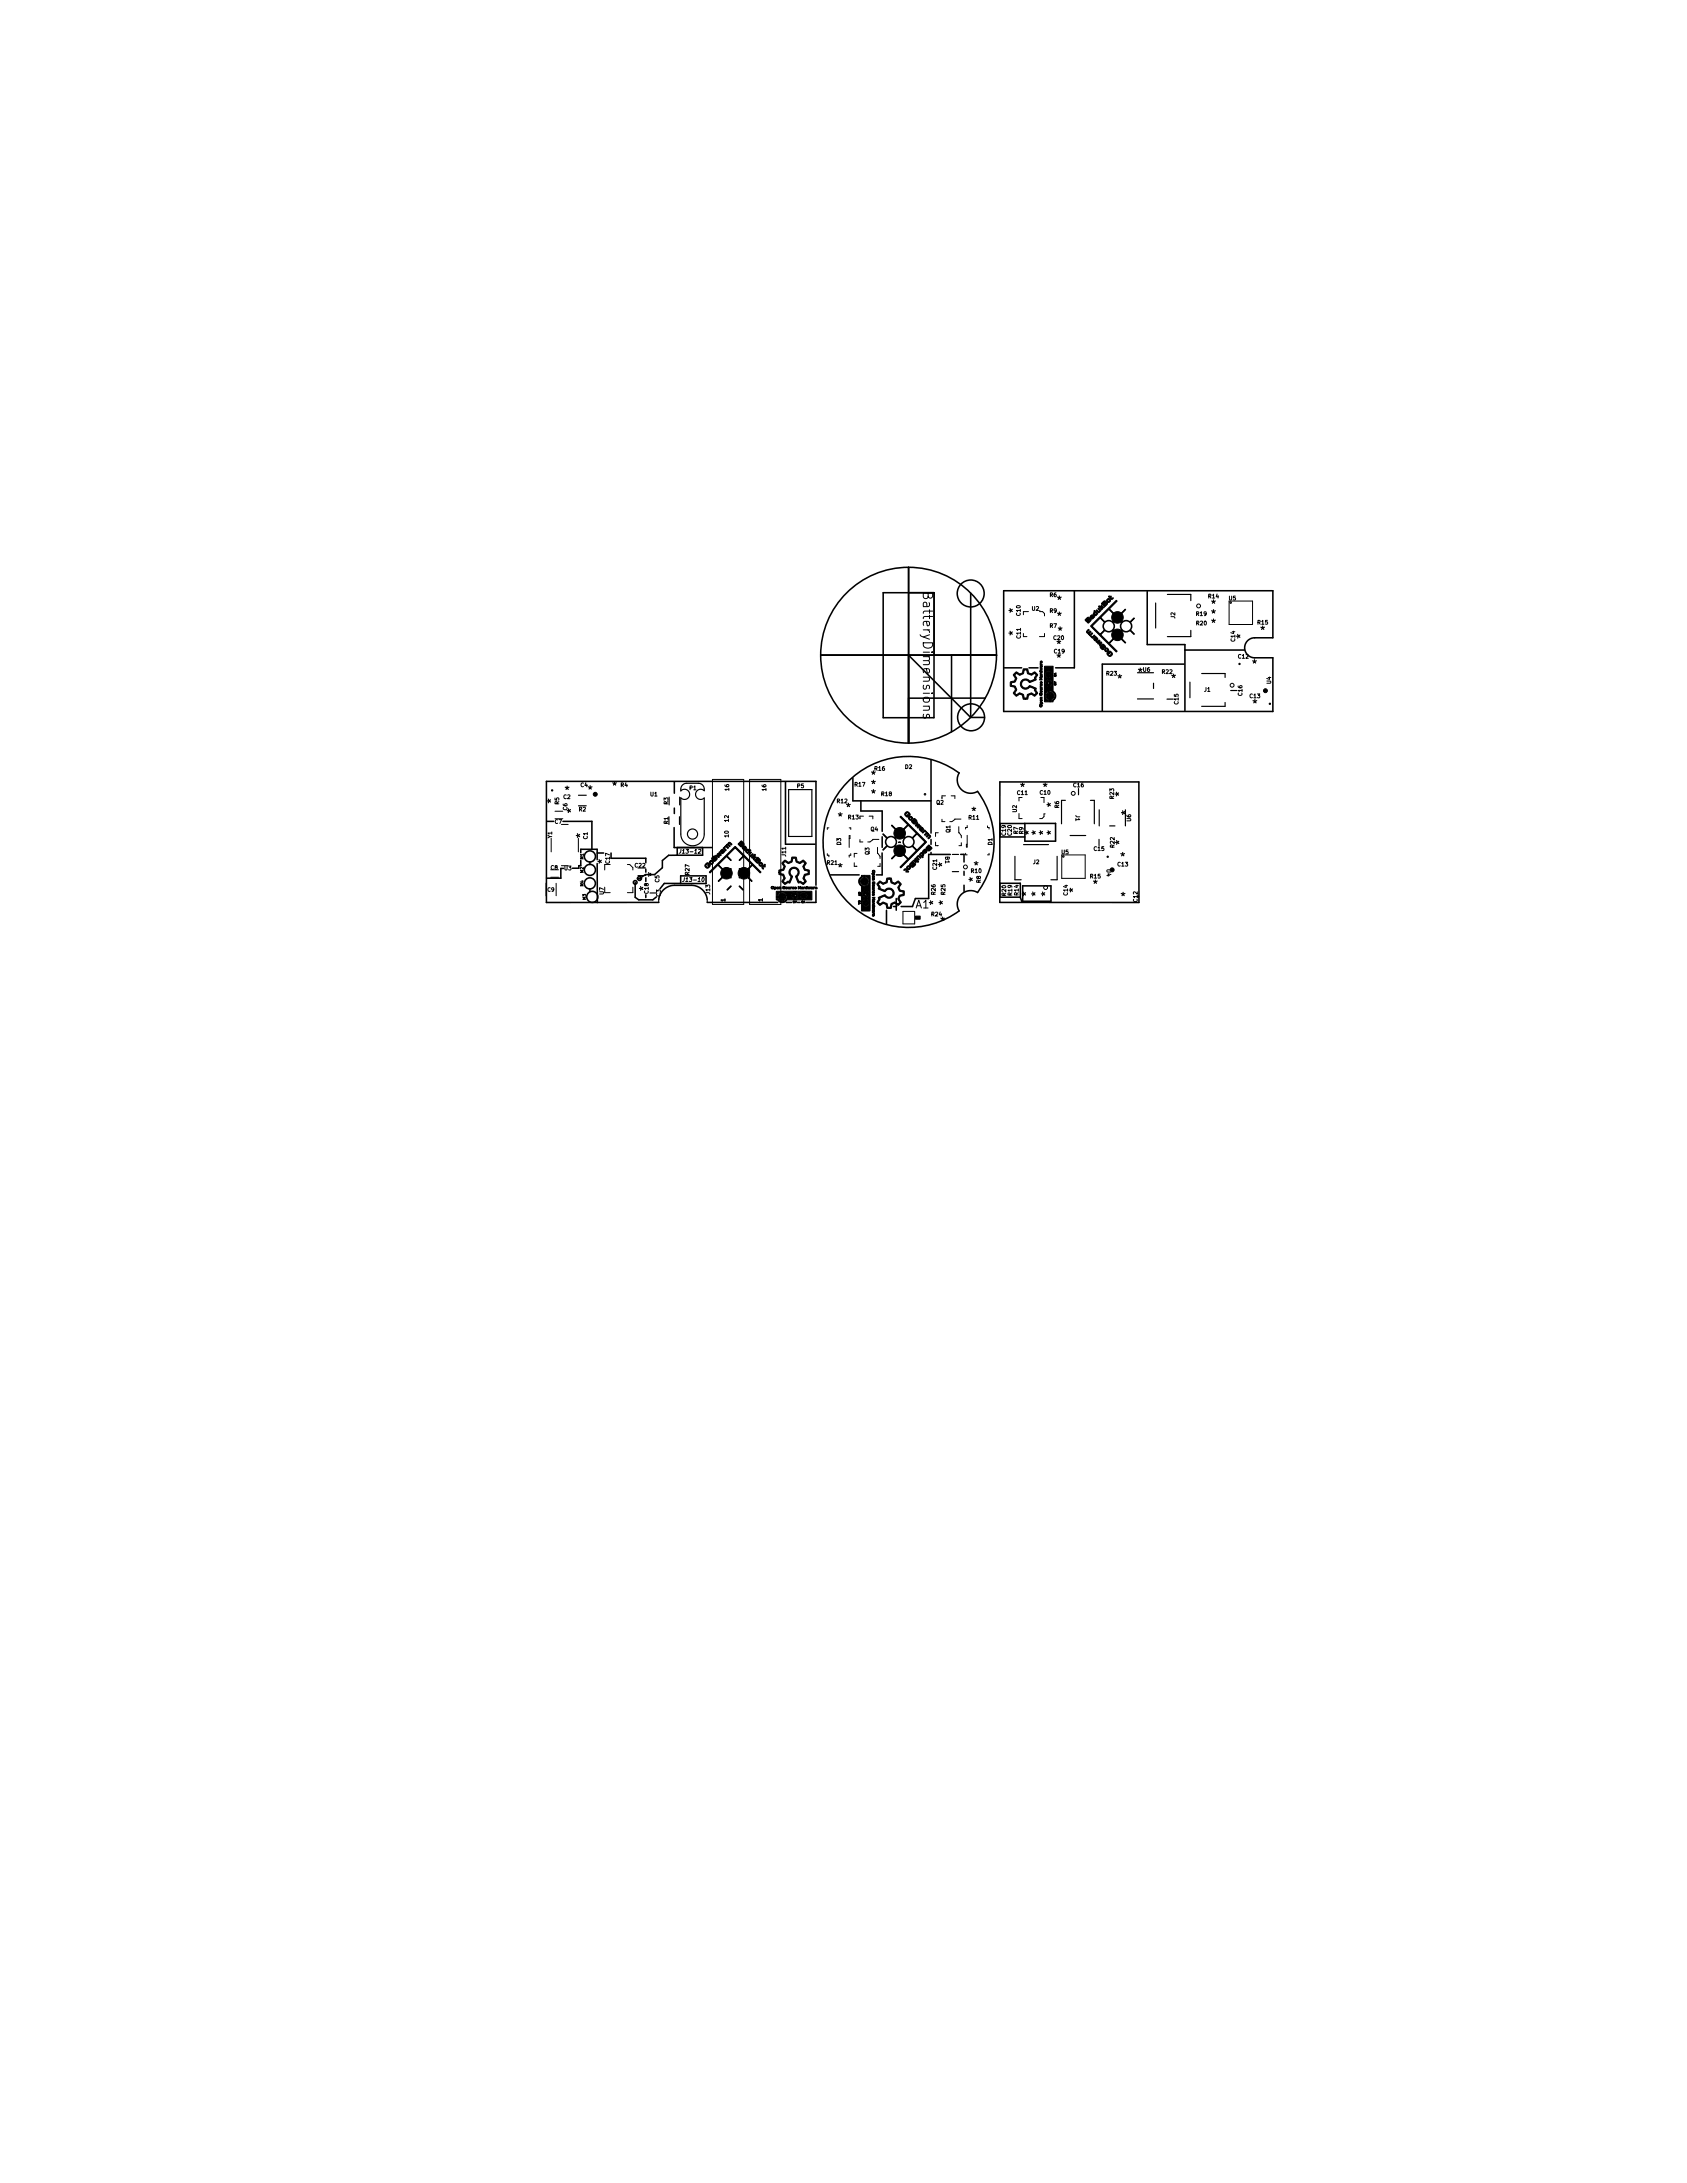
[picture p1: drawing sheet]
<svg xmlns="http://www.w3.org/2000/svg" width="216mm" height="279mm" viewBox="0 0 216 279" stroke-linecap="round" stroke-linejoin="round" font-family="sans-serif">
<defs><g id="words">
<text font-size="1.7" x="118.1" y="76.3" transform="rotate(90 118.1 76.3)">BatteryDimensions</text>
<g font-size="1.4">
<text x="135.3" y="77.3">*</text>
<text x="155" y="77.8">*</text>
<text x="130.2" y="81.3" transform="rotate(-90 130.2 81.3)">*</text>
<text x="130.2" y="78.4" transform="rotate(-90 130.2 78.4)">*</text>
<text x="135.2" y="83">*</text>
<text x="135.3" y="79.4">*</text>
<text x="135.4" y="81.3">*</text>
<text x="155" y="80.3">*</text>
<text x="155" y="79.1">*</text>
<text x="159.3" y="81.7" transform="rotate(-90 159.3 81.7)">*</text>
<text x="161.3" y="81.2">*</text>
<text x="135.2" y="84.7">*</text>
<text x="143" y="87.4">*</text>
<text x="145.7" y="86.6">*</text>
<text x="149.9" y="87.3">*</text>
<text x="160.3" y="85.5">*</text>
<text x="160.3" y="90.6">*</text>
<text x="72.3" y="101.7">*</text>
<text x="75.3" y="101.6">*</text>
<text x="78.4" y="101.1">*</text>
<text x="111.5" y="99.7">*</text>
<text x="111.5" y="100.9">*</text>
<text x="130.6" y="101.3">*</text>
<text x="133.5" y="101.3">*</text>
<text x="143.8" y="101.9" transform="rotate(-90 143.8 101.9)">*</text>
<text x="71.1" y="102.8" transform="rotate(-90 71.1 102.8)">*</text>
<text x="73.6" y="104" transform="rotate(-90 73.6 104)">*</text>
<text x="74.8" y="107.2" transform="rotate(-90 74.8 107.2)">*</text>
<text x="107.3" y="105.1">*</text>
<text x="108.3" y="103.9">*</text>
<text x="111.5" y="102.1">*</text>
<text x="124.4" y="104.4">*</text>
<text x="132.2" y="106.8" transform="rotate(-90 132.2 106.8)">*</text>
<text x="133.1" y="106.8" transform="rotate(-90 133.1 106.8)">*</text>
<text x="134" y="106.8" transform="rotate(-90 134 106.8)">*</text>
<text x="135" y="106.8" transform="rotate(-90 135 106.8)">*</text>
<text x="135" y="103.3" transform="rotate(-90 135 103.3)">*</text>
<text x="144.6" y="104.3" transform="rotate(-90 144.6 104.3)">*</text>
<text x="77.6" y="110.5" transform="rotate(-90 77.6 110.5)">*</text>
<text x="82.9" y="114" transform="rotate(-90 82.9 114)">*</text>
<text x="83.9" y="112.2" transform="rotate(-90 83.9 112.2)">*</text>
<text x="107.3" y="111.6">*</text>
<text x="121.1" y="110.9" transform="rotate(-90 121.1 110.9)">*</text>
<text x="124.7" y="111.3">*</text>
<text x="125.1" y="112.8" transform="rotate(-90 125.1 112.8)">*</text>
<text x="139.9" y="113.7">*</text>
<text x="143.4" y="110.2">*</text>
<text x="143.8" y="108.1" transform="rotate(-90 143.8 108.1)">*</text>
<text x="117.2" y="116.3">A1</text>
<text x="120" y="115.8" transform="rotate(-90 120 115.8)">*</text>
<text x="120.4" y="118.4">*</text>
<text x="121.2" y="115.8" transform="rotate(-90 121.2 115.8)">*</text>
<text x="131.9" y="114.7" transform="rotate(-90 131.9 114.7)">*</text>
<text x="133.1" y="114.7" transform="rotate(-90 133.1 114.7)">*</text>
<text x="134.3" y="114.7" transform="rotate(-90 134.3 114.7)">*</text>
<text x="137.9" y="114.2" transform="rotate(-90 137.9 114.2)">*</text>
<text x="143.5" y="115.3">*</text>
</g>
<g font-size=".7">
<text x="134.3" y="76.4">R6</text>
<text x="154.7" y="76.6">R14</text>
<text x="157.3" y="76.8">U5</text>
<text x="130.6" y="78.8" transform="rotate(-90 130.6 78.8)">C10</text>
<text x="130.6" y="81.7" transform="rotate(-90 130.6 81.7)">C11</text>
<text x="132.1" y="78.1">U2</text>
<text x="134.3" y="78.4">R9</text>
<text x="134.3" y="80.4">R7</text>
<text x="134.8" y="81.9">C20</text>
<text x="134.9" y="83.6">C19</text>
<text x="150.4" y="79.1" transform="rotate(-90 150.4 79.1)">J2</text>
<text x="153.1" y="78.8">R19</text>
<text x="153.1" y="80">R20</text>
<text x="158.1" y="82.1" transform="rotate(-90 158.1 82.1)">C14</text>
<text x="161" y="79.9">R15</text>
<text x="141.6" y="86.4">R23</text>
<text x="148.7" y="86.2">R22</text>
<text x="154.1" y="88.5">J1</text>
<text x="158.5" y="84.3">C12</text>
<text x="159" y="89" transform="rotate(-90 159 89)">C16</text>
<text x="160" y="89.3">C13</text>
<text x="162.7" y="87.5" transform="rotate(-90 162.7 87.5)">U4</text>
<text x="150.8" y="90.1" transform="rotate(-90 150.8 90.1)">C15</text>
<text x="79.4" y="100.7">R4</text>
<text x="83.2" y="101.9">U1</text>
<text x="88.3" y="101.1">P1</text>
<text x="93.3" y="101.2" transform="rotate(-90 93.3 101.2)">16</text>
<text x="98.1" y="101.2" transform="rotate(-90 98.1 101.2)">16</text>
<text x="102" y="100.8">P5</text>
<text x="109.4" y="100.7">R17</text>
<text x="111.9" y="98.6">R16</text>
<text x="112.8" y="101.9">R18</text>
<text x="115.8" y="98.4">D2</text>
<text x="130.2" y="101.7">C11</text>
<text x="133.1" y="101.7">C10</text>
<text x="137.4" y="100.7">C16</text>
<text x="70.6" y="107.3" transform="rotate(-90 70.6 107.3)">Y1</text>
<text x="71" y="105.4">C7</text>
<text x="71.6" y="103" transform="rotate(-90 71.6 103)">R5</text>
<text x="72.1" y="102.2">C2</text>
<text x="72.6" y="103.7" transform="rotate(-90 72.6 103.7)">C6</text>
<text x="74.1" y="103.8">R2</text>
<text x="75.2" y="107.4" transform="rotate(-90 75.2 107.4)">C1</text>
<text x="85.5" y="105.5" transform="rotate(-90 85.5 105.5)">R1</text>
<text x="85.5" y="103" transform="rotate(-90 85.5 103)">R3</text>
<text x="93.3" y="107.1" transform="rotate(-90 93.3 107.1)">10</text>
<text x="93.3" y="105.2" transform="rotate(-90 93.3 105.2)">12</text>
<text x="107.1" y="102.8">R12</text>
<text x="108.6" y="104.8">R13</text>
<text x="111.4" y="106.4">Q4</text>
<text x="119.8" y="103">Q2</text>
<text x="121.6" y="106.6" transform="rotate(-90 121.6 106.6)">Q1</text>
<text x="124" y="104.9">R11</text>
<text x="128.7" y="106.9" transform="rotate(-90 128.7 106.9)">C19</text>
<text x="129.5" y="106.9" transform="rotate(-90 129.5 106.9)">C20</text>
<text x="130.1" y="104" transform="rotate(-90 130.1 104)">U2</text>
<text x="130.3" y="106.7" transform="rotate(-90 130.3 106.7)">R7</text>
<text x="131" y="106.7" transform="rotate(-90 131 106.7)">R9</text>
<text x="135.5" y="103.4" transform="rotate(-90 135.5 103.4)">R6</text>
<text x="137.7" y="104.3" transform="rotate(90 137.7 104.3)">J1</text>
<text x="142.6" y="102.2" transform="rotate(-90 142.6 102.2)">R23</text>
<text x="144.7" y="105.1" transform="rotate(-90 144.7 105.1)">U6</text>
<text x="70.5" y="111.3">C8</text>
<text x="72.2" y="111.4">U3</text>
<text x="78" y="110.5" transform="rotate(-90 78 110.5)">C17</text>
<text x="81.3" y="111">C22</text>
<text x="84.4" y="112.9" transform="rotate(-90 84.4 112.9)">C5</text>
<text x="87.3" y="109.2">J13-12</text>
<text x="87.7" y="112.8">J13-10</text>
<text x="88.2" y="112" transform="rotate(-90 88.2 112)">R27</text>
<text x="100.6" y="109.6" transform="rotate(-90 100.6 109.6)">J11</text>
<text x="105.9" y="110.7">R21</text>
<text x="107.6" y="108.2" transform="rotate(-90 107.6 108.2)">D3</text>
<text x="111.2" y="109.4" transform="rotate(-90 111.2 109.4)">Q3</text>
<text x="119.9" y="111.3" transform="rotate(-90 119.9 111.3)">C21</text>
<text x="121" y="109.6" transform="rotate(90 121 109.6)">B1</text>
<text x="124.3" y="111.7">R10</text>
<text x="125.5" y="113" transform="rotate(-90 125.5 113)">R8</text>
<text x="127" y="108.2" transform="rotate(-90 127 108.2)">D1</text>
<text x="132.2" y="110.6">J2</text>
<text x="135.9" y="109.3">U5</text>
<text x="139.5" y="112.4">R15</text>
<text x="140" y="108.9">C15</text>
<text x="141.6" y="111.3" transform="rotate(90 141.6 111.3)">U4</text>
<text x="142.6" y="108.5" transform="rotate(-90 142.6 108.5)">R22</text>
<text x="143.1" y="110.9">C13</text>
<text x="70.1" y="114.1">C9</text>
<text x="77.3" y="114.5" transform="rotate(-90 77.3 114.5)">U7</text>
<text x="83" y="114.3" transform="rotate(-90 83 114.3)">C18</text>
<text x="84.5" y="114.7" transform="rotate(-90 84.5 114.7)">C3</text>
<text x="90.9" y="114.4" transform="rotate(-90 90.9 114.4)">J13</text>
<text x="92.8" y="115.4" transform="rotate(-90 92.8 115.4)">1</text>
<text x="97.6" y="115.4" transform="rotate(-90 97.6 115.4)">1</text>
<text x="119.2" y="117.3">R24</text>
<text x="119.7" y="114.5" transform="rotate(-90 119.7 114.5)">R26</text>
<text x="121" y="114.5" transform="rotate(-90 121 114.5)">R25</text>
<text x="128.8" y="114.6" transform="rotate(-90 128.8 114.6)">R20</text>
<text x="129.5" y="114.6" transform="rotate(-90 129.5 114.6)">R19</text>
<text x="130.4" y="114.6" transform="rotate(-90 130.4 114.6)">R14</text>
<text x="136.6" y="114.6" transform="rotate(-90 136.6 114.6)">C14</text>
<text x="145.6" y="115.4" transform="rotate(-90 145.6 115.4)">C12</text>
</g>
<g font-size=".5">
<text x="74.7" y="113.4" transform="rotate(-90 74.7 113.4)">M4</text>
<text x="74.7" y="111.7" transform="rotate(-90 74.7 111.7)">M2</text>
<text x="74.7" y="110" transform="rotate(-90 74.7 110)">M1</text>
<text x="75" y="115.2" transform="rotate(-90 75 115.2)">M3</text>
</g>
</g></defs>
<g fill="none" stroke="#000" stroke-width=".2">
<path d="M113 75.9h6.5v16h-6.5zM116.3 72.6v22.5M124.2 75.9v15.9M137.5 75.7v9.8h-2.4M146.8 75.7v6.8h4.8v8.5M105 83.9h22.5M108.7 99.8a10.9 10.9 0 0 1 14-.9 1.72 1.72 0 0 0 .3 2.1 1.72 1.72 0 0 0 2.1 .3 10.9 10.9 0 0 1 0 12.9 1.72 1.72 0 0 0-2.1 .3 1.72 1.72 0 0 0-.3 2.1 10.9 10.9 0 0 1-14.8-1.8 10.9 10.9 0 0 1 .8-15zM109.1 99.6v2.9h10M116.3 83.9l7.9 7.9M119.1 97.3v9.3M121.8 83.9v9.8M124.2 91.8h1.8"/>
<path d="M126.1 89.4h-9.8M128.5 85.5h2.2M131.7 85.5h1.1M151.5 85h-10.4v6M151.6 83.2h7.7M160.6 84.2h2.3v6.9h-34.5v-15.5h34.5v6h-2.3a1.28 1.28 0 0 0-1.3 1.3 1.28 1.28 0 0 0 1.3 1.3M70 105.1h.8M72 105.1h3.7v3.6M72.1 111.1h-.3v1.3h-1.8M74.3 110.1v.7h-.2v.3h-.8M74.3 109.1v-.4h2.1v1.3M75.5 110.3v.4"/>
<path d="M75.5 113.7v.4M76.4 109.2h.9M76.4 110.5v5M78.2 109.8h4.5v.6M81.3 112.9v1.9l.4 .4h1.8l.5-.4M81.6 112.5h.4M82.6 111.9l-.8 .5M82.7 112.4v.4M82.7 114.5v.4M86.3 105.9v2.6h4.8M86.3 100.1v1.4M86.3 103.4v.7"/>
<path d="M86.7 109.5h-1.1l-.8 .6v1l-1 .8M86.7 108.5h3.2v1h-3.2zM87.1 113.1v-1h3.3v1h-5.4l-.5 .7M90.5 115.1a2.05 2.05 0 0 0-2-1.8h-2.2a2.05 2.05 0 0 0-2 1.8M90.5 115.5h9M100.5 100.1v8h3.8M100.6 115.5h.7M102.1 115.5h.3M104.4 113.3v-13.3h-34.5v15.5h14.4M104.4 114v1.5h-1.2M106.3 112h3.6M110.2 102.5v1.3h2.7v2.6"/>
<path d="M112.9 109.2v2.8h-.8M112.9 107.1v1.4M113.5 116.5v1.7M114.4 116h.4M114.7 115v1.5M115.3 116h1.5M119.1 107.4v.7M119.1 109.1v.3M121.6 109.4h-2.8v5.6M122.9 109.4h.5v.9M123.4 113.3v.8M123.4 111.5v.5"/>
<path d="M128 113.1h2.6v1.7M128 100.1h17.8v15.4h-17.8zM128 113v1.8h2.6M130.6 114.8l.2 .6h3.7v-2h-3.6v2M131.2 105.4v2.3h3.9v-2.3h-7.1v1.7h3.2"/>
<circle cx="124.2" cy="76" r="1.72"/>
<circle cx="116.3" cy="83.9" r="11.2"/>
<circle cx="124.3" cy="91.8" r="1.72"/>
<circle cx="141.9" cy="80.1" r=".71"/>
<circle cx="144.1" cy="80.1" r=".71"/>
<circle cx="75.5" cy="113.1" r=".71"/>
<circle cx="75.5" cy="111.3" r=".71"/>
<circle cx="75.5" cy="109.6" r=".71"/>
<circle cx="75.8" cy="114.8" r=".71"/>
<circle cx="81.3" cy="112.9" r=".24"/>
<circle cx="81.8" cy="112.4" r=".25"/>
<circle cx="114" cy="107.8" r=".69"/>
<circle cx="116.3" cy="107.8" r=".69"/>
</g>
<g fill="none" stroke="#000" stroke-width=".15">
<path d="M147.9 77.2v3.2M149.4 76.1h3v.8M145.6 89.5h2M145.6 86.1h2M147.6 87.4v.7M149.3 89.5h.8M152.3 87.3v2M152.4 80.7v.8h-3M153.8 86.2h3v.5M156.8 89.9v.5h-3M157.5 88.4h.8M74 101.8h1"/>
<path d="M83.2 114.3h.8M84.3 115.1v.4M87 104.5v1M87 102v1M87.3 100.5l.5-.2 1.6-.1a.75 .75 0 0 1 .7 .8v.2a.65 .65 0 0 0-.9 0 .65 .65 0 0 0 0 .9 .65 .65 0 0 0 .9 0v4.6a1.5 1.5 0 0 1-1.5 1.5 1.5 1.5 0 0 1-1.5-1.5v-4.6a.65 .65 0 0 0 1 0 .65 .65 0 0 0 0-.9 .65 .65 0 0 0-1 0l.1-.4zM90.5 115.1v.4M100.9 101.1h3v6h-3zM121.9 109.4h.8M121.9 111.6h.8M129.9 109.6v3h.8M131 108.1h3.2M135.3 109.6v3h-.8"/>
<path d="M136.4 102.4h-.5v3M137 106.9h2M138 100.9v.8M139.6 102.4h.5v3M140.7 107.4v.8M140.7 103.6v2.1M142 105.7h.7M144 103.6v2.1"/>
<circle cx="158.6" cy="85" r=".08"/>
<circle cx="162.5" cy="90.1" r=".08"/>
<circle cx="70.7" cy="101.2" r=".08"/>
<circle cx="88.6" cy="106.7" r=".65"/>
<circle cx="141.8" cy="109.7" r=".08"/>
</g>
<g fill="none" stroke="#000" stroke-width=".13">
<path d="M131.6 78.3h-.6v.4M133.1 78.3h.3l.3 .2v.3M157.3 76.9h3v3h-3zM91.2 99.8h4v16h-4zM95.9 99.8h4v16h-4zM131 81.1v.4h.4M133.7 81.1v.4h-.7M147.1 85.4l-.2 .2-.1 .2 .1 .1h.2v-.2h-.3M69.9 113.1v1.6M70.5 112.3h1M70.5 107.3v1.7M71 103.8h1"/>
<path d="M71.2 113.1v1.6M71.8 105.5h.9M71.8 110.8h.9M74 107.3v1.7M74.7 100.2a.22 .22 0 0 0-.3 .3 .22 .22 0 0 0 .3 .2M77.4 110.6v.7M77.4 114.2h.7M80.3 110.6h.3l.4 .4v.3M81 113.5v.7h-.7M81.6 112.1h1M87.2 108.7l-.1 .4-.2 .1M87.6 112.3l-.1 .5h-.2"/>
<path d="M89.4 108.8l.2-.1 .1 .1-.4 .4h.3M105.9 109.3v.2h.2v.2M106.1 106h-.2v.2M108.7 107.3h.1v-.3h-.1v1.5M108.7 106h.2v.2M108.9 109.3v.2h-.2v.2M109.3 110.4v.5h.4M109.7 109.2h-.4v.5M110.1 107.5v.3h.3M110.1 104.5h.4M111.2 104.5h.5v.3M112.3 108.5v.7l.3 .4v.3"/>
<path d="M112.5 107.4h-.8l-.4 .4h-.2M112.6 110.5v.4h-.3M115 107.8h.1l-.1 .1M115.2 107.7v.1M115.2 107.8v.1M115.6 116.7h1.5v1.5h-1.5zM119.7 107.8v.4h.4M120.1 106.6h-.4v.5M120.6 104.9v.3h.3M121 101.9h-.4v.3M121.7 101.9h.5v.3M122.7 105.8v.8l.3 .4v.2"/>
<path d="M123 104.8h-.8l-.4 .4h-.2M123 107.9v.3h-.3M123.6 109.2v.2h.2M123.8 106.9v1.5h-.1v-.3h.1M123.8 105.7v.2h-.2v.2M126.4 105.7v.2h.2v.2M126.6 109.2v.2h-.2M130.4 104.1v.7h.4M130.8 102.1h-.4v.4M133.2 102.1h.4v.6M133.8 104.2h-.2v.3l-.2 .3h-.3M135.9 109.4h3v3h-3z"/>
<circle cx="153.4" cy="77.6" r=".25"/>
<circle cx="157.5" cy="77.1" r=".1"/>
<circle cx="157.7" cy="87.7" r=".25"/>
<circle cx="118.4" cy="101.7" r=".1"/>
<circle cx="123.6" cy="111" r=".25"/>
<circle cx="133.8" cy="113.6" r=".25"/>
<circle cx="136.1" cy="109.6" r=".1"/>
<circle cx="137.4" cy="101.5" r=".25"/>
</g>
<g fill="#000" stroke="#000" stroke-width=".13">
<path d="M138.9 79.3l.1-.1a.32 .32 0 0 1 .4-.1 .32 .32 0 0 1 .2 .4l-.3 .3-.1-.1 .3-.3a.1 .1 0 0 0-.1-.1 .1 .1 0 0 0-.1 .1l-.1 .1 .1 .1-.1 .1-.2-.2 .3-.3-.2 .1v.1l-.1 .1zM139.6 78.8l.2-.1 .3 .3-.4 .2 .2-.2-.2 .2-.1-.1 .2-.2-.1-.1-.1 .2zM140 78.2l.1-.1 .4 .4-.1 .2a.21 .21 0 0 1-.4 0l.1-.1 .1 .1 .1-.1-.1-.2-.1 .1v.1l-.1 .1-.1-.2 .2-.2zM140.3 78.1h.2a.13 .13 0 0 0 .1 .2 .13 .13 0 0 0 .1-.2l-.2-.2a.24 .24 0 0 1 .4 .2l-.1 .1a.24 .24 0 0 1-.3 .2 .24 .24 0 0 1-.2-.3zM140.6 77.6l.1-.1 .2 .3v-.1a.13 .13 0 0 1 0-.2 .13 .13 0 0 1 .1 0 .21 .21 0 0 0 .1 .2 .21 .21 0 0 0 .2 0l-.1 .1h-.2l.1 .2h-.1zM141 77.2l.1-.1a.26 .26 0 0 1 .2-.2 .26 .26 0 0 1 .3 .2 .26 .26 0 0 1 .1 .2 .26 .26 0 0 1-.2 .2l-.1 .2-.2-.2 .1-.1 .1 .1 .2-.2a.1 .1 0 0 0-.1-.1 .1 .1 0 0 0-.1 .1l-.2 .2-.2-.2 .1-.1 .1 .1 .2-.2-.1-.1-.3 .3zM141.7 76.7a.25 .25 0 0 1 .4 0 .25 .25 0 0 1 0 .3 .25 .25 0 0 1-.4 0l.1-.1a.11 .11 0 0 0 .2 0 .14 .14 0 0 0-.2-.2 .11 .11 0 0 0 0 .2l-.1 .1-.1-.1zM141.9 76.3h.1l.1 .1 .1-.1v.1a.13 .13 0 0 0 0 .2 .13 .13 0 0 0 .2-.1l.1 .1a.27 .27 0 0 1-.3 .1 .27 .27 0 0 1-.2-.2zM142.9 76.8l.1 .1-1 1 .5 .6a1.22 1.22 0 0 1 1-.1l.5-.4h.1l-.5 .5a.86 .86 0 0 1 0 1l-.1 .1a1.04 1.04 0 0 1-1 0h-.1v-.1a.76 .76 0 0 1 0-1l-.5-.5-1 1 .5 .6h-.1l-.5-.5-1 1 1 1.1 .5-.6 .1 .1-.5 .5 1 1.1 .5-.6a.75 .75 0 0 1 .1-.9l-.1-.1 .1-.1v.1a.87 .87 0 0 1 1 0h.1v.1a.73 .73 0 0 1 0 .9l.4 .6-.5-.5a.92 .92 0 0 1-1 .1l-.5 .5 1 1a.22 .22 0 0 1-.4-.2l-3-3.1zM144.6 79.6l.5-.5h.1l-.5 .5zM129.9 86.1l.2-.1 .4 .2 .3-.1 .1-.4a.18 .18 0 0 1 .1-.1 .18 .18 0 0 1 .2 0 .33 .33 0 0 1 .4 .1 .33 .33 0 0 1 0 .4l.4 .1 .4-.2 .4 .4-.2 .4v.2l-.6 .3a.29 .29 0 0 1-.5-.2 .51 .51 0 0 0-.7 .3 .51 .51 0 0 0 .3 .7 .51 .51 0 0 0 .7-.4l.7 .3a.15 .15 0 0 1 .1 .2 .15 .15 0 0 1 0 .1l.2 .4-.2 .3a.33 .33 0 0 1-.6-.1l-.4 .1v.2a.24 .24 0 0 1-.1 .3 .24 .24 0 0 1-.3 0v-.1l.2-.1v-.2a.49 .49 0 0 1 .5-.4l.5 .2 .1-.1a.19 .19 0 0 0 .1-.1 .19 .19 0 0 0-.1-.2l-.1-.2a.25 .25 0 0 0-.3-.3l-.3-.1-.4 .3h-.4l-.3-.3-.1-.5 .2-.3 .3-.2h.3l.4 .3 .5-.2a.17 .17 0 0 0 .1-.1 .17 .17 0 0 0 0-.2l.2-.3-.2-.2-.4 .2-.5-.2-.1-.3a.23 .23 0 0 0-.3-.1 .23 .23 0 0 0-.1 .3l-.1 .1-.4 .2h-.1a.28 .28 0 0 0-.3-.2 .28 .28 0 0 0-.2 .2l.2 .4-.1 .3a.39 .39 0 0 1-.4 .3 .23 .23 0 0 0-.2 .3 .23 .23 0 0 0 .4 .1h.1l.2 .5-.2 .4a.35 .35 0 0 0 .6 0l.5 .2 .1 .4 .1 .1v.1h-.2l-.1-.2a.4 .4 0 0 0-.4-.5l-.4 .3-.4-.3v-.1l.2-.5-.1-.2-.3-.1a.23 .23 0 0 1-.2-.1 .23 .23 0 0 1 0-.3v-.2l.5-.1 .1-.1 .1-.3-.3-.4zM133.1 90.2a.18 .18 0 0 1 .3 0 .18 .18 0 0 1-.2 .3v-.1a.1 .1 0 0 0 .1-.1 .11 .11 0 0 0-.2-.1 .11 .11 0 0 0 .1 .2v.1l-.1-.1z"/>
<path d="M133.1 86.7h.3l-.2 .1v.1l.2 .1h-.3l.1-.1v-.1zM133.1 88.7v.2a.15 .15 0 0 1 .1-.2 .15 .15 0 0 1 .2 .1 .15 .15 0 0 1-.1 .2v-.2a.14 .14 0 0 1-.1 .2 .14 .14 0 0 1-.2-.1 .14 .14 0 0 1 .1-.2zM133.2 89.2h.2l-.2 .1 .2 .2h-.3zM133.1 85.4l.3 .1-.2 .1 .2 .1-.3 .1 .2-.1-.2-.1 .2-.1zM133.1 84.9l.3 .2h-.3zM133.1 86.1l.3 .2h-.3zM133.1 87.8l.3 .2h-.3zM133.2 85.2l.2-.1-.1 .3v-.2v.2l-.1-.2-.1 .2zM133.1 89.9l.2-.1 .1 .3h-.2v-.1h.1l-.1-.1-.1 .2zM133.1 86.4h.3l-.1 .2v-.1v.2l-.1-.2v.1zM133.2 87.3h.1v.1v-.1a.1 .1 0 0 1 .1 .1 .1 .1 0 0 1-.2 0v-.1v.2l-.1-.1zM133.2 84.6h.1v.2v-.1a.12 .12 0 0 1 .1 .1 .12 .12 0 0 1-.2 .1v-.2v.2l-.1-.1z"/>
<path d="M133.1 87.6l.1 .1h.1v-.1a.11 .11 0 0 1 .1 .1 .11 .11 0 0 1-.1 .1 .14 .14 0 0 1-.2-.1 .14 .14 0 0 1 0-.1zM133.1 88.1h.3a.13 .13 0 0 1-.1 .2 .13 .13 0 0 1-.2 0l.2-.1zM133.2 88.4h.1v.2v-.1h-.1l.1 .1h-.1zM133.2 89.6l.1-.1v.2v-.1a.12 .12 0 0 1 .1 .1 .12 .12 0 0 1-.2 .1zM133 85.9h.4v.2h-.1v-.1l-.1-.1 .1 .2h-.1zM133.7 85.3h1.1v3.2l.3 .3v.3l-.1 .3-.2 .3v.1h-.4v-.1l.3-.1 .3-.3a.61 .61 0 0 0-.2-.7 .61 .61 0 0 0-.6-.1v-.6l.4-.2 .1-.3-.2-.3-.3-.1v-.2l.3-.2 .2-.3-.2-.4h-.4a.45 .45 0 0 0-.3 .5 .45 .45 0 0 0 .4 .4v.2l-.3 .1-.1 .3a.44 .44 0 0 0 .4 .5v.6h-.1a.6 .6 0 0 0-.1 1l.4 .2v.1h-.7zM134 87.2l.3-.1 .2 .1 .1 .4-.3 .2v-.3h.2v-.1l-.3-.1a.13 .13 0 0 0-.2 .1 .13 .13 0 0 0 .1 .1h.2v.3l-.3-.1v-.3h-.1l.1 .3-.1-.1-.1-.2zM133.9 86.1l.1-.1a.37 .37 0 0 1 .6 .3 .37 .37 0 0 1-.4 .4v-.2v-.1a.11 .11 0 0 1-.2-.1 .11 .11 0 0 1 .2-.1l.2 .1-.1 .2a.19 .19 0 0 0 .2-.2 .19 .19 0 0 0-.2-.2l-.3 .2 .2 .4-.3-.2zM134 88.7a.5 .5 0 0 1 .8 .2 .5 .5 0 0 1-.4 .7v-.2a.16 .16 0 0 0 .2-.1 .16 .16 0 0 0-.1-.2v.2h-.1v-.3l.2-.1v-.1h-.1a.11 .11 0 0 1-.1 .1 .11 .11 0 0 1-.1 0 .11 .11 0 0 1 0-.2 .18 .18 0 0 0-.1 .2 .18 .18 0 0 0 .2 .1v.3h-.1v-.2l-.1 .1 .2 .2v.2l-.3-.1-.2-.3v-.2zM134.9 87.5a.13 .13 0 0 1 .2-.1 .13 .13 0 0 1 .1 .2v.1h-.2l.1-.2-.1 .2v-.2v.2h-.1zM134.9 86.4l.1 .1v-.1h.1v.2v-.2a.11 .11 0 0 1-.1 .2 .1 .1 0 0 1-.1-.1 .1 .1 0 0 1 0-.1zM134.9 87.2l.3 .1-.3 .1 .1-.1z"/>
<path d="M134.9 86.2l.3-.1v.3l-.1-.1v-.1h-.1l.1 .1zM139.3 80.6v-.1a.22 .22 0 0 1-.1 .4l.1 .1 .2-.2 .1 .1-.1 .1a.1 .1 0 0 0-.1 .1 .1 .1 0 0 0 .1 .1l.2-.2 .1 .1-.3 .3-.2-.3a.26 .26 0 0 1-.3-.3 .26 .26 0 0 1 .3-.2zM139.6 81.4l.2 .1 .2-.2 .1 .1-.3 .3zM140.1 81.5h.1l.1 .1a.18 .18 0 0 1 .2 .2 .18 .18 0 0 1-.2 .1l.1-.2-.2-.1 .1 .2h-.2l.2 .2a.25 .25 0 0 1-.3-.2 .25 .25 0 0 1 .1-.3zM140.3 82.1l.4-.2a.15 .15 0 0 1 .1 .2 .15 .15 0 0 1-.1 .1v.1a.17 .17 0 0 1 .3-.1 .17 .17 0 0 1-.1 .3l-.1 .2a.18 .18 0 0 1-.1-.2 .18 .18 0 0 1 .1-.2 .16 .16 0 0 1-.3 .1 .16 .16 0 0 1 .1-.3l-.2 .1zM141 82.5a.33 .33 0 0 1 .4 .1 .33 .33 0 0 1 0 .3l-.2-.3-.1 .1a.26 .26 0 0 1 .2 .2 .26 .26 0 0 1-.2 .2 .3 .3 0 0 1-.2-.4l.2 .3-.1-.4zM141.4 83a.25 .25 0 0 1 .4 0 .25 .25 0 0 1 0 .3 .25 .25 0 0 1-.4 0h.2a.14 .14 0 0 0 .2-.2 .14 .14 0 0 0-.2-.1 .14 .14 0 0 0-.1 .2v.1a.12 .12 0 0 1-.1-.1 .12 .12 0 0 1 0-.1zM141.8 83.4a.35 .35 0 0 1 .5 .2 .35 .35 0 0 1-.2 .4 .35 .35 0 0 1-.4-.3v-.1a.12 .12 0 0 1 .1 0 .12 .12 0 0 1 .1 .2 .2 .2 0 0 0 .2 .1 .2 .2 0 0 0 .1-.3 .2 .2 0 0 0-.2-.1v.1v.1zM144.6 80.7l.6 .4-.1 .1zM90.3 110.5l.3-.1a.12 .12 0 0 1 0 .2 .12 .12 0 0 1-.1 0 .2 .2 0 0 0-.1 .3 .2 .2 0 0 0 .2 .1 .2 .2 0 0 0 .1-.3l-.1 .1v-.1a.19 .19 0 0 1 .3-.1 .19 .19 0 0 1-.1 .3 .32 .32 0 0 1-.5 .1 .32 .32 0 0 1 0-.5zM90.9 110.2v.2a.14 .14 0 0 0 .2 .1 .14 .14 0 0 0 .1-.2 .14 .14 0 0 0-.2 0 .12 .12 0 0 1 0-.2 .12 .12 0 0 1 .2 .1 .25 .25 0 0 1 .1 .3 .25 .25 0 0 1-.4 .1 .25 .25 0 0 1 0-.4zM91.2 109.7l.2-.1a.1 .1 0 0 1 .1 0 .1 .1 0 0 1 0 .1 .1 .1 0 0 1-.1 0l-.2 .1 .1 .1a.27 .27 0 0 1 .2-.2 .27 .27 0 0 1 .3 .2l-.2 .2a.15 .15 0 0 1-.1 .2 .15 .15 0 0 1-.2-.2l.3-.1v-.1a.28 .28 0 0 1-.5 0z"/>
<path d="M91.8 109.3h.3l-.1-.2 .1-.1 .2 .4a.15 .15 0 0 1-.1 .1 .15 .15 0 0 1-.2-.1 .17 .17 0 0 1 0 .3 .17 .17 0 0 1-.2 0l-.2-.1a.17 .17 0 0 1 .1-.2 .17 .17 0 0 1 .2 .2zM92.3 108.8a.27 .27 0 0 1 .3 0 .27 .27 0 0 1 .1 .2 .18 .18 0 0 1-.2 .3 .18 .18 0 0 1-.2-.3l.2 .1 .1-.1-.2 .1v-.3l-.2 .2zM92.7 108.3l.1 .1-.1 .2 .2 .2a.31 .31 0 0 1-.4-.2zM93.3 113.6l.2-.2h.1l-.5 .5h-.1zM93.2 107.9a.27 .27 0 0 1 .4 .2 .17 .17 0 0 0-.2-.1 .17 .17 0 0 0-.1 0l.2 .3-.1 .1-.2-.2a.1 .1 0 0 0-.1 0 .1 .1 0 0 0-.1 .1l.2 .2v.1l-.4-.3 .4-.3zM94.7 107.7l.3 .4 .1-.2-.4-.2 .2-.1 .1 .2a.32 .32 0 0 1 .2 .4 .32 .32 0 0 1-.5 .1l-.2-.2v-.1l.3 .3a.1 .1 0 0 0 .1-.1 .1 .1 0 0 0-.1-.1v-.1l-.2 .1-.1-.1zM94.6 113.4l.5 .5zM95 108.4l.3 .3-.3-.3h.2l.2 .2v-.1l-.2-.2a.26 .26 0 0 1 .3 .2 .26 .26 0 0 1-.3 .3l-.2-.2zM95.5 108.8l.1 .1v.1l.1 .1 .1-.2-.1-.1-.1 .1-.1-.1 .1-.1 .5 .1-.4 .5-.1-.2a.21 .21 0 0 1-.1-.3zM96 109.1l.1-.1 .1 .1-.1 .1a.13 .13 0 0 0-.1 .1 .13 .13 0 0 0 .1 .2l.3-.2a.24 .24 0 0 1-.3 .3v.1l-.1-.2a.21 .21 0 0 1-.2-.1 .21 .21 0 0 1 .2-.3zM96.5 109.5l.1-.2 .1 .1-.2 .3a.13 .13 0 0 1 .2-.1 .13 .13 0 0 1 .1 .2 .21 .21 0 0 0-.3 0 .21 .21 0 0 0 0 .3l-.1-.1v-.3l-.1 .1h-.1zM96.7 109.9l.1 .2-.1 .1 .2 .1a.1 .1 0 0 0 .1-.1 .1 .1 0 0 0-.1-.1l-.2-.2 .2-.1 .1 .1-.1 .1 .2 .2 .1-.1-.3-.3 .1-.1 .1 .2a.26 .26 0 0 1 .2 .2 .26 .26 0 0 1-.1 .2 .26 .26 0 0 1-.3 .2 .26 .26 0 0 1-.2-.2l-.1-.2z"/>
<path d="M91.4 111l2.7-2.7 3.3 3.3-.1 .1-1-1-.5 .6a1.22 1.22 0 0 1 0 1l.5 .5h-.1l-.5-.5a.86 .86 0 0 1-1 .1l-.1-.1a1.04 1.04 0 0 1 0-1.1v-.1l.1 .1a.76 .76 0 0 1 1 0l.5-.5-1-1.1-.6 .6v-.1l.5-.5-1-1.1-1 1 .5 .6-.1 .1-.5-.6-1.1 1.1 .6 .5a.75 .75 0 0 1 1 0v-.1l.1 .1-.1 .1a.87 .87 0 0 1 .1 1l-.1 .1-.1-.1a.73 .73 0 0 1-.9 0l-.6 .5 .5-.5a.92 .92 0 0 1 0-1.1l-.5-.5-1 1a.22 .22 0 0 1 .1-.3zM97.2 110.5a.26 .26 0 0 1 .4 .1 .26 .26 0 0 1-.3 .3 .26 .26 0 0 1-.1-.4l.1 .1a.11 .11 0 0 0 .1 .1 .11 .11 0 0 0 .1-.1 .11 .11 0 0 0-.2-.1zM97.8 110.7l.1-.1 .1 .1-.1 .1v.1v.1a.13 .13 0 0 0-.2 0 .13 .13 0 0 0 0 .2h-.1a.27 .27 0 0 1-.1-.3 .27 .27 0 0 1 .2-.2zM98.7 113.5a.19 .19 0 0 1 .3 0 .19 .19 0 0 1-.1 .3 .19 .19 0 0 1-.2-.2h.1a.1 .1 0 0 0 .1 .1 .1 .1 0 0 0 0-.2 .1 .1 0 0 0-.1 .1h-.1zM99.1 113.5h.1a.14 .14 0 0 1 .2 .2 .13 .13 0 0 1-.2 .1h-.1v-.2l.1 .1 .1-.1zM99.4 113.6a.11 .11 0 0 1 .2-.1 .11 .11 0 0 1 0 .2h-.1h.1a.12 .12 0 0 1-.1 .1 .12 .12 0 0 1-.1-.2h.2h-.2zM99.7 113.5l.1 .1a.12 .12 0 0 1 .1 0 .12 .12 0 0 1 0 .2l-.1-.2-.1 .2zM99.8 114.4l.3-.1a.5 .5 0 0 1 .5 .5 .5 .5 0 0 1-.5 .5 .5 .5 0 0 1-.5-.5h.2a.16 .16 0 0 0 .1 .2 .16 .16 0 0 0 .2-.1h-.2v-.1h.2l.2 .2h.1v-.1a.11 .11 0 0 1-.2-.1 .11 .11 0 0 1 .1-.1 .11 .11 0 0 1 .1 0h.1a.18 .18 0 0 0-.2-.1 .18 .18 0 0 0-.2 .2h-.2v-.1h.2l-.2-.1-.1 .2h-.2zM100.2 113.5a.14 .14 0 0 1 .2-.1 .14 .14 0 0 1 .1 .2h-.2a.15 .15 0 0 1 .2 0 .15 .15 0 0 1-.2 .2 .15 .15 0 0 1-.1-.1h.2l-.2-.1zM100.6 113.6a.14 .14 0 0 1 .2 0 .14 .14 0 0 1-.1 .2 .14 .14 0 0 1-.2-.1h.2v-.1l-.2 .1zM100.9 113.5l.1 .2 .1-.2v.3h-.1a.14 .14 0 0 1-.2-.1 .14 .14 0 0 1 .1-.2zM101.2 113.5h.2l-.2 .3z"/>
<path d="M101.4 113.6h.2l-.1 .1h.1a.11 .11 0 0 1-.1 .1 .11 .11 0 0 1-.1-.1zM101.5 115.3h.2a.13 .13 0 0 1 0 .2 .13 .13 0 0 1-.1 .1h-.1v-.2l.2 .1-.2-.1h.1h-.1zM100.4 110.1h.1l.4 .2 .3-.1 .1-.3a.23 .23 0 0 1 .1-.2 .23 .23 0 0 1 .3 0h.2l.1 .5 .3 .2 .4-.3h.2l.3 .4-.3 .4 .1 .3 .5 .1a.19 .19 0 0 1 .1 .2 .19 .19 0 0 1 0 .1 .33 .33 0 0 1-.1 .4 .33 .33 0 0 1-.4 0l-.2 .4 .3 .4-.4 .4-.4-.2h-.2l-.3-.6a.29 .29 0 0 1 .1-.5 .51 .51 0 0 0-.2-.7 .51 .51 0 0 0-.7 .3 .51 .51 0 0 0 .3 .7l-.3 .7a.15 .15 0 0 1-.1 .1 .15 .15 0 0 1-.1 0l-.5 .2-.2-.2a.33 .33 0 0 1 .1-.5l-.1-.4-.2-.1a.26 .26 0 0 1-.3-.1 .26 .26 0 0 1 0-.3h.1v.2h.3a.49 .49 0 0 1 .4 .5l-.2 .5v.1a.19 .19 0 0 0 .2 .1 .19 .19 0 0 0 .2-.1l.2-.1a.25 .25 0 0 0 .3-.3v-.3l-.2-.4v-.4l.3-.3 .5-.1 .3 .2 .2 .3v.3l-.3 .4 .2 .5a.17 .17 0 0 0 .1 .1 .17 .17 0 0 0 .2 0l.3 .2 .2-.2-.2-.4 .1-.5 .3-.1a.23 .23 0 0 0 .2-.3 .23 .23 0 0 0-.3-.1h-.2l-.2-.5 .1-.1a.28 .28 0 0 0 .2-.3 .28 .28 0 0 0-.2-.2l-.4 .2-.3-.1a.58 .58 0 0 1-.3-.5l-.1-.1a.34 .34 0 0 0-.3 .5l-.5 .2-.4-.2a.35 .35 0 0 0 0 .6l-.2 .5-.5 .1v.1h-.1v-.2l.2-.1a.4 .4 0 0 0 .4-.4l-.2-.4zM101.5 114.3h.4l.2 .2v.2l-.2 .2-.2 .1-.1-.1-.2-.2h.3v.2h.1l.1-.3a.13 .13 0 0 0-.1-.2 .13 .13 0 0 0-.2 .1v.2h-.2l.1-.3h.3v-.1l-.3 .1zM101.7 113.6a.11 .11 0 0 1 .2-.1 .11 .11 0 0 1 0 .2h-.2h.2a.1 .1 0 0 1-.1 .1 .11 .11 0 0 1-.1-.2h.1zM99.4 114.1h4.5v1.1h-3.2l-.3 .3h-.4l-.2-.1-.3-.2h-.2v-.4h.2l.1 .3 .3 .3a.61 .61 0 0 0 .6-.2 .61 .61 0 0 0 .2-.6h.6l.2 .4 .2 .1 .4-.1 .1-.4h.2l.1 .3 .4 .2 .3-.2 .1-.4a.45 .45 0 0 0-.5-.3 .45 .45 0 0 0-.4 .4h-.2l-.1-.3-.3-.1a.44 .44 0 0 0-.5 .4h-.6a.6 .6 0 0 0-1-.2l-.2 .4h-.2zM101.7 115.3l.1 .1 .2-.1-.1 .3zM102.2 113.5v.1h.2l.1-.1v.3l-.1-.2h-.2l-.1 .2zM102.5 113.6a.15 .15 0 0 1 .3 0 .15 .15 0 0 1-.1 .2 .15 .15 0 0 1-.2-.1h.2h-.2l.2-.1zM102.6 115.3h.2l-.2 .1 .2 .1h-.2h.1zM102.6 114.4l.3-.1 .3 .1a.37 .37 0 0 1-.3 .6 .37 .37 0 0 1-.4-.4h.2h.1a.11 .11 0 0 1 .1-.2 .11 .11 0 0 1 .1 .2l-.1 .2-.2-.1a.19 .19 0 0 0 .2 .2 .19 .19 0 0 0 .2-.2l-.2-.3-.4 .2zM102.9 115.3l.2 .3h-.3v-.1h.2l-.1-.1-.1 .1z"/>
<path d="M102.8 113.5h.2l-.1 .3zM103.1 113.6l.2-.1v.3h-.2v-.1h.1v-.1l-.1 .1zM103.4 113.5l.1 .2 .1-.2v.2l.2-.2-.2 .3v-.2l-.2 .2zM103.8 113.5a.15 .15 0 0 1 .2 .1 .15 .15 0 0 1 0 .2 .15 .15 0 0 1-.2-.1h.2h-.2l.2-.1zM104.1 113.5h.2l-.1 .3zM104.3 113.6h.2l.1 .1h-.2h.1a.12 .12 0 0 1-.1 .1 .12 .12 0 0 1-.1-.2h.2h-.2zM109.9 115.5h.1v.2v-.1v-.1l.1 .1-.2 .1zM109.9 114.5l.2-.1-.1 .1 .1 .2zM109.9 115.3v.1a.1 .1 0 0 1 .1-.1 .1 .1 0 0 1 .1 0 .11 .11 0 0 1-.1 .2l.1-.2-.1 .2h-.1zM109.9 114.2h.1l-.1 .2 .1-.2v.1v-.1h.1v.2a.13 .13 0 0 1-.2 0 .13 .13 0 0 1 0-.1zM110.3 112.5l.3-.2v.2a.16 .16 0 0 0-.2 .1 .16 .16 0 0 0 .2 .2l-.1-.2h.1v.2l-.2 .1 .1 .2h.1a.11 .11 0 0 1 0-.2 .11 .11 0 0 1 .1 .1 .11 .11 0 0 1 0 .1 .18 .18 0 0 0 .1-.2 .18 .18 0 0 0-.2-.1v-.2h.1v.2l.1-.2-.2-.1v-.2l.4 .2 .1 .3a.5 .5 0 0 1-.6 .5 .5 .5 0 0 1-.2-.8zM110.5 115.3l.4-.1-.1 .2 .1 .1a.1 .1 0 0 1 .1 .1 .11 .11 0 0 1-.2 .1l-.1-.1v-.2a.19 .19 0 0 0-.2 .2 .19 .19 0 0 0 .2 .2l.3-.2-.1-.4 .2 .1 .1 .2-.1 .2-.1 .2a.37 .37 0 0 1-.5-.1 .37 .37 0 0 1 0-.5z"/>
<path d="M110.5 114.2l.2-.1v.3h-.2v.1l.3 .1a.13 .13 0 0 0 .2-.1 .13 .13 0 0 0-.1-.2h-.2v-.2l.3 .1v.3h.1l-.1-.3 .2 .3-.2 .3h-.3l-.2-.3zM110.2 112h.4v.2l-.3 .1-.2 .3a.61 .61 0 0 0 .7 .8v.6l-.3 .2-.1 .2 .1 .4 .3 .1v.2l-.3 .1-.1 .4 .2 .3 .3 .1a.45 .45 0 0 0 .4-.5 .45 .45 0 0 0-.5-.4v-.2l.3-.1 .2-.3a.44 .44 0 0 0-.5-.5v-.6h.1a.6 .6 0 0 0 .1-1.1l-.4-.1v-.2l.8 .1v4.5h-1.2v-3.2l-.2-.3-.1-.3 .1-.3 .2-.3zM111.7 115.8l.1-.1-.1 .2h.1v-.2v.1l.2 .2h-.3zM111.7 113.2h.1l-.1 .2h.1v-.2a.14 .14 0 0 1 .1 .2 .14 .14 0 0 1-.2 .1 .15 .15 0 0 1 0-.3zM111.7 112.1h.1v.2v-.2a.12 .12 0 0 1 .1 .1 .12 .12 0 0 1-.2 .1v-.1v.1h-.1zM111.7 114.1a.13 .13 0 0 1 .2 0 .13 .13 0 0 1-.1 .2v-.1h-.1v.1a.11 .11 0 0 1-.1-.1 .11 .11 0 0 1 .1-.1zM111.7 113.6l.2-.1-.2 .2 .2 .1h-.3zM111.7 117h.1v.2v-.2a.12 .12 0 0 1 .1 .2 .12 .12 0 0 1-.2 0v-.1v.2v-.1zM111.7 114.4h.1v.1v-.1a.12 .12 0 0 1 .1 .1 .12 .12 0 0 1-.2 .1v-.2v.2zM111.7 115.2l.1 .2v-.2v.2v-.2a.13 .13 0 0 1 .1 .2 .13 .13 0 0 1-.2 0 .13 .13 0 0 1 0-.2zM111.6 111.8h.2v.1h-.1v.1l.1-.1v-.1l.1 .1a.13 .13 0 0 1-.1 .2 .14 .14 0 0 1-.2-.2zM111.6 115.5h.3v.2z"/>
<path d="M111.6 113.9h.3v.2zM111.6 116.8h.3v.2zM111.7 116.1h.2l-.1 .1 .1 .1h-.1l.1 .2-.2-.1 .1-.2zM111.7 116.5v.2v-.2l.1 .2 .1-.2a.15 .15 0 0 1 0 .2 .15 .15 0 0 1-.2 0 .15 .15 0 0 1 0-.2zM111.6 112.4h.3v.1a.12 .12 0 0 1-.1 .1 .12 .12 0 0 1-.1 0l.1-.1zM111.7 112.9h.1l-.1 .2 .1-.1a.14 .14 0 0 1 0-.1 .14 .14 0 0 1 .2 0 .14 .14 0 0 1 0 .2l-.1 .1v-.2a.14 .14 0 0 1-.1 .1 .14 .14 0 0 1-.1 0zM111.7 114.8h.3l-.1 .1v.2l.1 .1h-.3l.1-.1v-.2zM111.7 111.4h.1v.1a.1 .1 0 0 0-.1 .1 .1 .1 0 0 0 .2 0 .1 .1 0 0 0-.1-.1v-.1a.18 .18 0 0 1 .2 .2 .18 .18 0 0 1-.3 .1 .18 .18 0 0 1 0-.3zM113.3 108.4l.2-.1-.5 .5zM113 106.7l.5 .5v.1zM114.1 105.6l.6 .5a.92 .92 0 0 1 1 0l.5-.5-1-1.1a.22 .22 0 0 1 .3 .2l3.1 3.1-3.3 3.3-.1-.1 1-1-.6-.6a1.22 1.22 0 0 1-1 .1l-.5 .5v-.1l.5-.5a.86 .86 0 0 1-.1-1l.1-.1a1.04 1.04 0 0 1 1.1 0h.1l-.1 .1a.76 .76 0 0 1 0 1l.5 .5 1.1-1-.6-.6h.1l.5 .5 1.1-1-1-1.1-.6 .6-.1-.1 .6-.5-1.1-1.1-.5 .6a.75 .75 0 0 1 0 .9l.1 .1-.1 .1-.1-.1a.87 .87 0 0 1-1 0h-.1l.1-.1a.73 .73 0 0 1 0-.9zM112.4 113v-.1a.33 .33 0 0 1 .6 .1l.4-.1v-.2a.26 .26 0 0 1 .1-.3 .26 .26 0 0 1 .3 0v.1h-.2v.2a.49 .49 0 0 1-.5 .5l-.5-.3-.1 .1a.19 .19 0 0 0-.1 .2 .19 .19 0 0 0 .1 .2l.1 .2a.25 .25 0 0 0 .3 .2l.3 .1 .4-.2h.4l.3 .3 .1 .5-.2 .3-.3 .2h-.3l-.4-.3-.4 .2a.17 .17 0 0 0-.2 .1 .17 .17 0 0 0 0 .2l-.2 .3 .2 .2 .4-.2 .5 .1 .1 .3a.23 .23 0 0 0 .3 .2 .23 .23 0 0 0 .1-.3l.1-.2 .4-.2 .1 .1a.28 .28 0 0 0 .3 .2 .28 .28 0 0 0 .2-.2l-.2-.4 .1-.3a.58 .58 0 0 1 .6-.3v-.1a.34 .34 0 0 0-.5-.3l-.2-.5 .2-.4a.35 .35 0 0 0-.6 0l-.5-.2-.1-.5h-.1v-.1h.3v.2a.4 .4 0 0 0 .4 .4l.5-.2 .3 .3v.1l-.2 .4 .1 .3 .3 .1a.23 .23 0 0 1 .3 .1 .23 .23 0 0 1-.1 .3v.2l-.5 .1-.1 .3 .2 .4v.2l-.3 .3-.5-.3-.3 .1-.1 .5a.19 .19 0 0 1-.1 .1 .19 .19 0 0 1-.2 0 .33 .33 0 0 1-.3-.1 .33 .33 0 0 1-.1-.4l-.4-.2-.4 .3-.4-.4 .3-.4-.1-.2 .6-.3a.29 .29 0 0 1 .5 .1 .51 .51 0 0 0 .7-.2 .51 .51 0 0 0-.3-.7 .51 .51 0 0 0-.6 .3l-.8-.3a.15 .15 0 0 1-.1-.1 .15 .15 0 0 1 .1-.2l-.3-.4z"/>
<path d="M115.7 111.3a.3 .3 0 0 1 .5 .2l.1 .1h-.1l-.1-.1-.1 .1h-.1a.13 .13 0 0 0 0-.2 .13 .13 0 0 0-.2 0zM115.9 104a.32 .32 0 0 1 .4 0 .32 .32 0 0 1 .1 .4l-.1-.2a.2 .2 0 0 0-.2-.2 .2 .2 0 0 0-.2 .2 .2 .2 0 0 0 .3 .2l-.1-.1h.1a.18 .18 0 0 1 .1 .3 .18 .18 0 0 1-.3-.1l-.2-.2zM116.1 110.9l.3-.1 .1 .1-.2 .1a.11 .11 0 0 0-.1 0 .11 .11 0 0 0 .1 .2 .11 .11 0 0 0 .1-.2l.1-.1a.24 .24 0 0 1 0 .3 .24 .24 0 0 1-.4 0 .24 .24 0 0 1 0-.3zM116.4 104.5a.14 .14 0 0 1 .2 0 .14 .14 0 0 1 0 .1h-.1a.14 .14 0 0 0-.1 .2 .14 .14 0 0 0 .2 .1 .14 .14 0 0 0 .1-.2l-.1-.1a.12 .12 0 0 1 .2 .1 .12 .12 0 0 1-.1 .2 .25 .25 0 0 1-.3 0 .25 .25 0 0 1 0-.4zM116.6 110.4l.2-.1 .2 .1-.2 .1-.1-.1-.1 .2a.1 .1 0 0 0 .1 .1 .1 .1 0 0 0 .1-.1l.2-.2 .1 .2-.1 .1-.1-.1-.2 .2 .1 .1 .3-.3 .1 .1-.2 .1a.26 .26 0 0 1-.2 .2 .26 .26 0 0 1-.2-.1 .26 .26 0 0 1-.2-.3 .26 .26 0 0 1 .2-.2zM116.7 105l.3 .3a.28 .28 0 0 1 0-.5 .3 .3 0 0 1 .3 .4l-.2-.3-.1 .1a.27 .27 0 0 1 .2 .2 .27 .27 0 0 1-.2 .3l-.3-.3zM117.1 109.9h.1l.4 .4-.1 .1-.3-.2a.13 .13 0 0 1 .1 .2 .13 .13 0 0 1-.2 .1 .2 .2 0 0 0 0-.3 .2 .2 0 0 0-.2 0v-.1h.3zM117.2 117.2h.6v.5h-.6zM117.4 109.6l.2-.1 .3 .3-.1 .1-.1-.1a.13 .13 0 0 0-.1-.2 .14 .14 0 0 0-.2 .2l.2 .2a.24 .24 0 0 1-.3-.2h-.1zM117.3 105.3l.1-.1a.18 .18 0 0 1 0 .2 .18 .18 0 0 1-.1 .2h.1a.16 .16 0 0 1 .2-.1 .16 .16 0 0 1 0 .3l.2-.1 .1 .1-.4 .2a.15 .15 0 0 1-.1-.2 .15 .15 0 0 1 .1-.1v-.1a.17 .17 0 0 1-.3 .1 .17 .17 0 0 1 0-.3zM117.7 106h.2l-.1 .2 .1 .1-.1-.2h.3l-.2-.2a.27 .27 0 0 1 .3 .2 .27 .27 0 0 1-.3 .3l-.2-.2zM117.8 109.2l.2-.1 .1 .1-.1 .1h-.1l-.1 .1 .2 .1 .1-.3 .1 .1-.1 .3 .1 .1-.1 .1-.4-.4z"/>
<path d="M118.3 108.7h.2l-.2 .2v.1l.2-.3v.1l-.1 .3 .2-.2a.26 .26 0 0 1-.2 .3 .26 .26 0 0 1-.3-.3zM118.2 106.4l.1-.2 .3 .3h-.1l-.2-.1-.2 .2-.1-.1zM118.5 106.7l.1-.2 .3 .3a.25 .25 0 0 1 .2 .3 .25 .25 0 0 1-.3 .2v-.1a.17 .17 0 0 0 .1-.1 .17 .17 0 0 0 0-.2l-.3 .2h-.1l.2-.2a.1 .1 0 0 0 0-.1 .1 .1 0 0 0-.1-.1l-.2 .2-.1-.1zM118.7 108.3l.1-.1h.1l-.3 .3a.1 .1 0 0 0 .1 .1 .1 .1 0 0 0 .1-.1l.1-.1-.1-.1 .1-.1 .3 .2-.4 .3h.2l.2-.3 .1 .2-.2 .1a.32 .32 0 0 1-.4 .1 .32 .32 0 0 1-.1-.4z"/>
<circle cx="161.9" cy="88.4" r=".25"/>
<circle cx="76.2" cy="101.7" r=".25"/>
<circle cx="142.3" cy="111.3" r=".25"/>
</g>
<use href="#words"/>
</svg>
